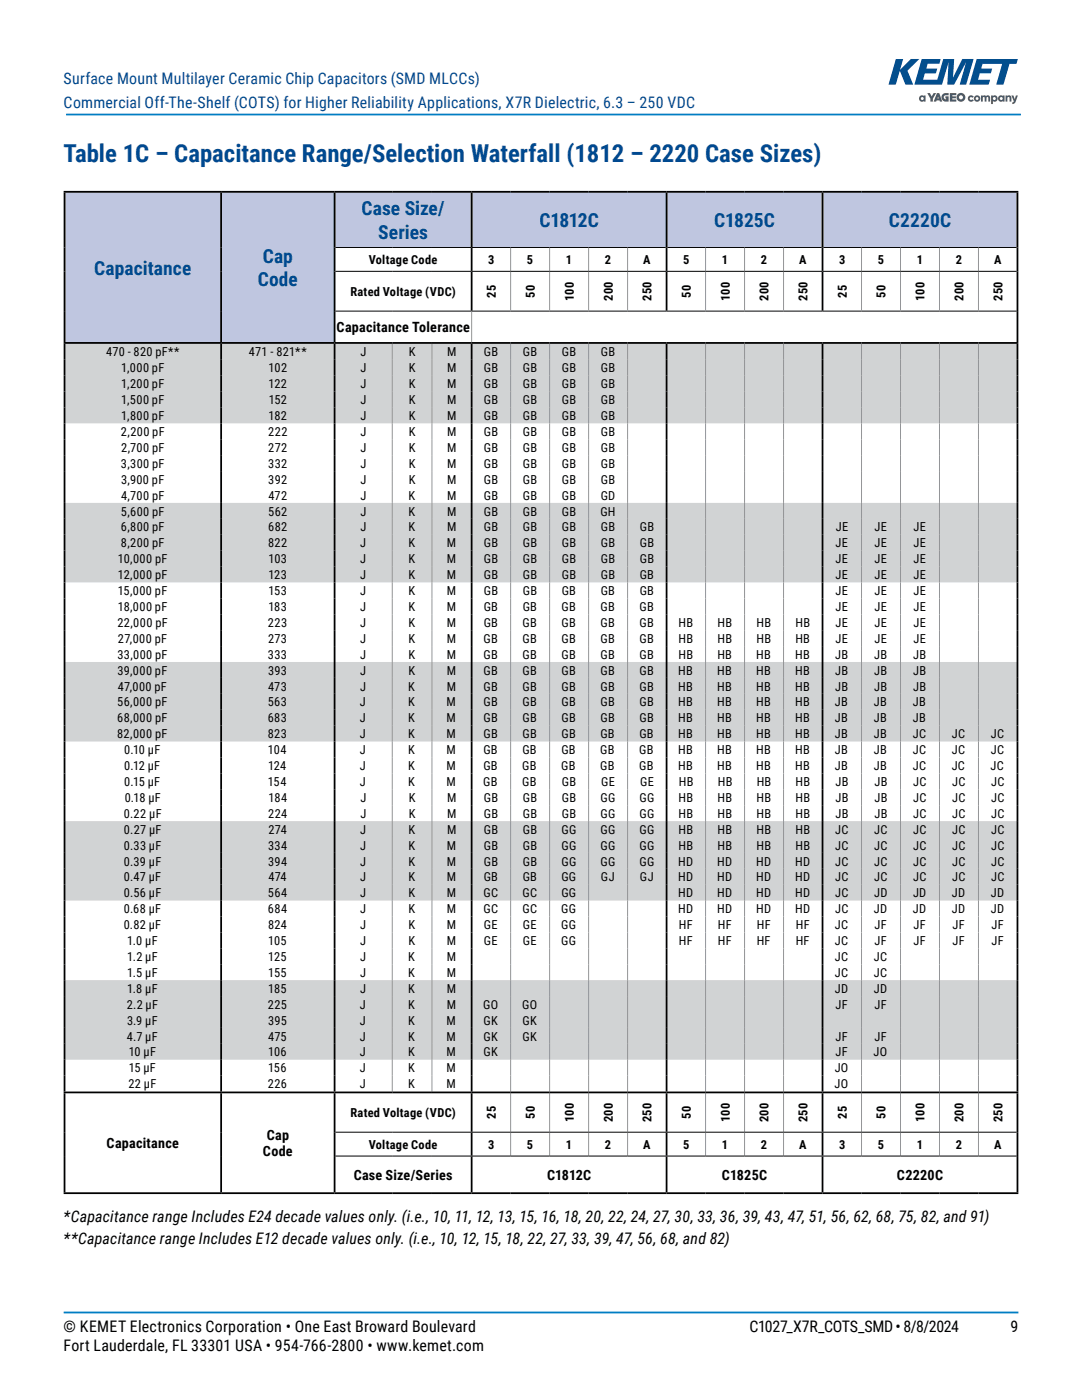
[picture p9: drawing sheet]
<svg xmlns="http://www.w3.org/2000/svg" width="216mm" height="279mm" viewBox="0 0 216 279" stroke-linecap="round" stroke-linejoin="round" font-family="sans-serif">
<defs><g id="words">
<text font-size="4.9" fill="#004990" x="12.7" y="32.3">Table 1C – Capacitance Range/Selection Waterfall (1812 – 2220 Case Sizes)</text>
<g font-size="3.9" fill="#004990">
<text x="72.2" y="43">Case Size/</text>
<text x="75.5" y="47.7">Series</text>
<text x="107.6" y="45.3">C1812C</text>
<text x="142.5" y="45.3">C1825C</text>
<text x="177.4" y="45.3">C2220C</text>
<text x="52.4" y="52.5">Cap</text>
<text x="18.8" y="54.8">Capacitance</text>
<text x="51.4" y="57.1">Code</text>
</g>
<g font-size="3.2" fill="#004990">
<text x="12.7" y="16.7">Surface Mount Multilayer Ceramic Chip Capacitors (SMD MLCCs)</text>
<text x="12.7" y="21.6">Commercial Off-The-Shelf (COTS) for Higher Reliability Applications, X7R Dielectric, 6.3 – 250 VDC</text>
</g>
<g font-size="3.2">
<text x="12.7" y="243.9">*Capacitance range Includes E24 decade values only. (i.e., 10, 11, 12, 13, 15, 16, 18, 20, 22, 24, 27, 30, 33, 36, 39, 43, 47, 51, 56, 62, 68, 75, 82, and 91)</text>
<text x="12.7" y="248.2">**Capacitance range Includes E12 decade values only. (i.e., 10, 12, 15, 18, 22, 27, 33, 39, 47, 56, 68, and 82)</text>
<text x="12.7" y="269.7">Fort Lauderdale, FL 33301 USA • 954-766-2800 • www.kemet.com</text>
<text x="12.7" y="265.9">© KEMET Electronics Corporation • One East Broward Boulevard</text>
<text x="149.6" y="265.9">C1027_X7R_COTS_SMD • 8/8/2024</text>
<text x="201.7" y="265.9">9</text>
</g>
<g font-size="2.8">
<text x="67.2" y="66.3">Capacitance Tolerance</text>
<text x="53.2" y="227.5">Cap</text>
<text x="21.3" y="229.1">Capacitance</text>
<text x="52.5" y="230.7">Code</text>
<text x="70.6" y="235.4">Case Size/Series</text>
<text x="109.2" y="235.4">C1812C</text>
<text x="144.1" y="235.4">C1825C</text>
<text x="179" y="235.4">C2220C</text>
</g>
<g font-size="2.5">
<text x="73.6" y="52.7">Voltage Code</text>
<text x="97.4" y="52.7">3</text>
<text x="105.2" y="52.7">5</text>
<text x="112.9" y="52.7">1</text>
<text x="120.7" y="52.7">2</text>
<text x="128.3" y="52.7">A</text>
<text x="136.3" y="52.7">5</text>
<text x="144.1" y="52.7">1</text>
<text x="151.8" y="52.7">2</text>
<text x="159.5" y="52.7">A</text>
<text x="167.4" y="52.7">3</text>
<text x="175.2" y="52.7">5</text>
<text x="182.9" y="52.7">1</text>
<text x="190.7" y="52.7">2</text>
<text x="198.3" y="52.7">A</text>
<text x="69.9" y="59">Rated Voltage (VDC)</text>
<text x="99" y="59.4" transform="rotate(-90 99 59.4)">25</text>
<text x="106.7" y="59.4" transform="rotate(-90 106.7 59.4)">50</text>
<text x="137.9" y="59.4" transform="rotate(-90 137.9 59.4)">50</text>
<text x="169" y="59.4" transform="rotate(-90 169 59.4)">25</text>
<text x="176.7" y="59.4" transform="rotate(-90 176.7 59.4)">50</text>
<text x="184.5" y="60" transform="rotate(-90 184.5 60)">100</text>
<text x="114.5" y="60" transform="rotate(-90 114.5 60)">100</text>
<text x="122.3" y="60" transform="rotate(-90 122.3 60)">200</text>
<text x="130" y="60" transform="rotate(-90 130 60)">250</text>
<text x="145.6" y="60" transform="rotate(-90 145.6 60)">100</text>
<text x="153.4" y="60" transform="rotate(-90 153.4 60)">200</text>
<text x="161.1" y="60" transform="rotate(-90 161.1 60)">250</text>
<text x="192.3" y="60" transform="rotate(-90 192.3 60)">200</text>
<text x="200" y="60" transform="rotate(-90 200 60)">250</text>
<text x="21.2" y="71.1">470 - 820 pF**</text>
<text x="49.7" y="71.1">471 - 821**</text>
<text x="71.9" y="71.1">J</text>
<text x="81.6" y="71.1">K</text>
<text x="89.2" y="71.1">M</text>
<text x="96.6" y="71.1">GB</text>
<text x="104.3" y="71.1">GB</text>
<text x="112.1" y="71.1">GB</text>
<text x="119.9" y="71.1">GB</text>
<text x="24.2" y="77.5">1,200 pF</text>
<text x="24.2" y="74.3">1,000 pF</text>
<text x="53.6" y="77.5">122</text>
<text x="53.6" y="74.3">102</text>
<text x="71.9" y="77.5">J</text>
<text x="71.9" y="74.3">J</text>
<text x="81.6" y="77.5">K</text>
<text x="81.6" y="74.3">K</text>
<text x="89.2" y="77.5">M</text>
<text x="89.2" y="74.3">M</text>
<text x="96.6" y="77.5">GB</text>
<text x="96.6" y="74.3">GB</text>
<text x="104.3" y="77.5">GB</text>
<text x="104.3" y="74.3">GB</text>
<text x="112.1" y="77.5">GB</text>
<text x="112.1" y="74.3">GB</text>
<text x="119.9" y="77.5">GB</text>
<text x="119.9" y="74.3">GB</text>
<text x="24.2" y="80.7">1,500 pF</text>
<text x="24.2" y="83.8">1,800 pF</text>
<text x="53.6" y="83.8">182</text>
<text x="53.6" y="80.7">152</text>
<text x="71.9" y="80.7">J</text>
<text x="71.9" y="83.8">J</text>
<text x="81.6" y="80.7">K</text>
<text x="81.6" y="83.8">K</text>
<text x="89.2" y="80.7">M</text>
<text x="89.2" y="83.8">M</text>
<text x="96.6" y="80.7">GB</text>
<text x="96.6" y="83.8">GB</text>
<text x="104.3" y="80.7">GB</text>
<text x="104.3" y="83.8">GB</text>
<text x="112.1" y="80.7">GB</text>
<text x="112.1" y="83.8">GB</text>
<text x="119.9" y="80.7">GB</text>
<text x="119.9" y="83.8">GB</text>
<text x="24.1" y="87">2,200 pF</text>
<text x="53.5" y="87">222</text>
<text x="71.9" y="87">J</text>
<text x="81.6" y="87">K</text>
<text x="89.2" y="87">M</text>
<text x="96.6" y="87">GB</text>
<text x="104.3" y="87">GB</text>
<text x="112.1" y="87">GB</text>
<text x="119.9" y="87">GB</text>
<text x="24.1" y="93.4">3,300 pF</text>
<text x="24.2" y="90.2">2,700 pF</text>
<text x="53.5" y="93.4">332</text>
<text x="53.5" y="90.2">272</text>
<text x="71.9" y="90.2">J</text>
<text x="71.9" y="93.4">J</text>
<text x="81.5" y="90.2">K</text>
<text x="81.5" y="93.4">K</text>
<text x="89.2" y="90.2">M</text>
<text x="89.2" y="93.4">M</text>
<text x="96.6" y="90.2">GB</text>
<text x="96.6" y="93.4">GB</text>
<text x="104.3" y="90.2">GB</text>
<text x="104.3" y="93.4">GB</text>
<text x="112.1" y="90.2">GB</text>
<text x="112.1" y="93.4">GB</text>
<text x="119.9" y="90.2">GB</text>
<text x="119.9" y="93.4">GB</text>
<text x="24.2" y="99.7">4,700 pF</text>
<text x="24.2" y="96.5">3,900 pF</text>
<text x="53.5" y="96.5">392</text>
<text x="53.6" y="99.7">472</text>
<text x="71.9" y="99.7">J</text>
<text x="71.9" y="96.5">J</text>
<text x="81.5" y="99.7">K</text>
<text x="81.5" y="96.5">K</text>
<text x="89.2" y="99.7">M</text>
<text x="89.2" y="96.5">M</text>
<text x="96.6" y="99.7">GB</text>
<text x="96.6" y="96.5">GB</text>
<text x="104.3" y="99.7">GB</text>
<text x="104.3" y="96.5">GB</text>
<text x="112.1" y="99.7">GB</text>
<text x="112.1" y="96.5">GB</text>
<text x="119.9" y="99.7">GD</text>
<text x="119.9" y="96.5">GB</text>
<text x="24.1" y="106.1">6,800 pF</text>
<text x="24.1" y="102.9">5,600 pF</text>
<text x="53.5" y="106.1">682</text>
<text x="53.5" y="102.9">562</text>
<text x="71.9" y="106.1">J</text>
<text x="71.9" y="102.9">J</text>
<text x="81.5" y="106.1">K</text>
<text x="81.5" y="102.9">K</text>
<text x="89.2" y="106.1">M</text>
<text x="89.2" y="102.9">M</text>
<text x="96.5" y="106.1">GB</text>
<text x="96.5" y="102.9">GB</text>
<text x="104.3" y="106.1">GB</text>
<text x="104.3" y="102.9">GB</text>
<text x="112.1" y="106.1">GB</text>
<text x="112.1" y="102.9">GB</text>
<text x="119.8" y="102.9">GH</text>
<text x="119.9" y="106.1">GB</text>
<text x="127.7" y="106.1">GB</text>
<text x="166.7" y="106.1">JE</text>
<text x="174.5" y="106.1">JE</text>
<text x="182.3" y="106.1">JE</text>
<text x="23.5" y="112.4">10,000 pF</text>
<text x="24.1" y="109.2">8,200 pF</text>
<text x="53.5" y="109.2">822</text>
<text x="53.6" y="112.4">103</text>
<text x="71.9" y="112.4">J</text>
<text x="71.9" y="109.2">J</text>
<text x="81.5" y="112.4">K</text>
<text x="81.5" y="109.2">K</text>
<text x="89.2" y="112.4">M</text>
<text x="89.2" y="109.2">M</text>
<text x="96.5" y="112.4">GB</text>
<text x="96.5" y="109.2">GB</text>
<text x="104.3" y="112.4">GB</text>
<text x="104.3" y="109.2">GB</text>
<text x="112.1" y="112.4">GB</text>
<text x="112.1" y="109.2">GB</text>
<text x="119.9" y="112.4">GB</text>
<text x="119.9" y="109.2">GB</text>
<text x="127.7" y="112.4">GB</text>
<text x="127.7" y="109.2">GB</text>
<text x="166.7" y="112.4">JE</text>
<text x="166.7" y="109.2">JE</text>
<text x="174.5" y="112.4">JE</text>
<text x="174.5" y="109.2">JE</text>
<text x="182.3" y="112.4">JE</text>
<text x="182.3" y="109.2">JE</text>
<text x="23.5" y="115.6">12,000 pF</text>
<text x="23.5" y="118.8">15,000 pF</text>
<text x="53.6" y="118.8">153</text>
<text x="53.6" y="115.6">123</text>
<text x="71.9" y="118.8">J</text>
<text x="71.9" y="115.6">J</text>
<text x="81.5" y="118.8">K</text>
<text x="81.5" y="115.6">K</text>
<text x="89.2" y="118.8">M</text>
<text x="89.2" y="115.6">M</text>
<text x="96.5" y="118.8">GB</text>
<text x="96.5" y="115.6">GB</text>
<text x="104.3" y="118.8">GB</text>
<text x="104.3" y="115.6">GB</text>
<text x="112.1" y="118.8">GB</text>
<text x="112.1" y="115.6">GB</text>
<text x="119.9" y="118.8">GB</text>
<text x="119.9" y="115.6">GB</text>
<text x="127.6" y="118.8">GB</text>
<text x="127.6" y="115.6">GB</text>
<text x="166.7" y="118.8">JE</text>
<text x="166.7" y="115.6">JE</text>
<text x="174.5" y="118.8">JE</text>
<text x="174.5" y="115.6">JE</text>
<text x="182.3" y="118.8">JE</text>
<text x="182.3" y="115.6">JE</text>
<text x="23.4" y="125.1">22,000 pF</text>
<text x="23.5" y="121.9">18,000 pF</text>
<text x="53.5" y="125.1">223</text>
<text x="53.6" y="121.9">183</text>
<text x="71.9" y="125.1">J</text>
<text x="71.9" y="121.9">J</text>
<text x="81.5" y="125.1">K</text>
<text x="81.5" y="121.9">K</text>
<text x="89.2" y="125.1">M</text>
<text x="89.2" y="121.9">M</text>
<text x="96.5" y="125.1">GB</text>
<text x="96.5" y="121.9">GB</text>
<text x="104.3" y="125.1">GB</text>
<text x="104.3" y="121.9">GB</text>
<text x="112.1" y="125.1">GB</text>
<text x="112.1" y="121.9">GB</text>
<text x="119.8" y="125.1">GB</text>
<text x="119.9" y="121.9">GB</text>
<text x="127.6" y="125.1">GB</text>
<text x="127.6" y="121.9">GB</text>
<text x="135.4" y="125.1">HB</text>
<text x="143.1" y="125.1">HB</text>
<text x="150.9" y="125.1">HB</text>
<text x="158.7" y="125.1">HB</text>
<text x="166.7" y="125.1">JE</text>
<text x="166.7" y="121.9">JE</text>
<text x="174.5" y="125.1">JE</text>
<text x="174.5" y="121.9">JE</text>
<text x="182.3" y="125.1">JE</text>
<text x="182.3" y="121.9">JE</text>
<text x="23.4" y="131.5">33,000 pF</text>
<text x="23.5" y="128.3">27,000 pF</text>
<text x="53.5" y="131.5">333</text>
<text x="53.5" y="128.3">273</text>
<text x="71.9" y="131.5">J</text>
<text x="71.9" y="128.3">J</text>
<text x="81.5" y="131.5">K</text>
<text x="81.5" y="128.3">K</text>
<text x="89.1" y="131.5">M</text>
<text x="89.2" y="128.3">M</text>
<text x="96.5" y="131.5">GB</text>
<text x="96.5" y="128.3">GB</text>
<text x="104.3" y="131.5">GB</text>
<text x="104.3" y="128.3">GB</text>
<text x="112.1" y="131.5">GB</text>
<text x="112.1" y="128.3">GB</text>
<text x="119.8" y="131.5">GB</text>
<text x="119.8" y="128.3">GB</text>
<text x="127.6" y="131.5">GB</text>
<text x="127.6" y="128.3">GB</text>
<text x="135.4" y="131.5">HB</text>
<text x="135.4" y="128.3">HB</text>
<text x="143.1" y="131.5">HB</text>
<text x="143.1" y="128.3">HB</text>
<text x="150.9" y="131.5">HB</text>
<text x="150.9" y="128.3">HB</text>
<text x="158.7" y="131.5">HB</text>
<text x="158.7" y="128.3">HB</text>
<text x="166.6" y="131.5">JB</text>
<text x="166.7" y="128.3">JE</text>
<text x="174.4" y="131.5">JB</text>
<text x="174.5" y="128.3">JE</text>
<text x="182.2" y="131.5">JB</text>
<text x="182.3" y="128.3">JE</text>
<text x="23.5" y="134.6">39,000 pF</text>
<text x="23.5" y="137.8">47,000 pF</text>
<text x="53.5" y="134.6">393</text>
<text x="53.5" y="137.8">473</text>
<text x="71.8" y="137.8">J</text>
<text x="71.8" y="134.6">J</text>
<text x="81.5" y="137.8">K</text>
<text x="81.5" y="134.6">K</text>
<text x="89.1" y="137.8">M</text>
<text x="89.1" y="134.6">M</text>
<text x="96.5" y="137.8">GB</text>
<text x="96.5" y="134.6">GB</text>
<text x="104.3" y="137.8">GB</text>
<text x="104.3" y="134.6">GB</text>
<text x="112" y="137.8">GB</text>
<text x="112" y="134.6">GB</text>
<text x="119.8" y="137.8">GB</text>
<text x="119.8" y="134.6">GB</text>
<text x="127.6" y="137.8">GB</text>
<text x="127.6" y="134.6">GB</text>
<text x="135.3" y="137.8">HB</text>
<text x="135.3" y="134.6">HB</text>
<text x="143.1" y="137.8">HB</text>
<text x="143.1" y="134.6">HB</text>
<text x="150.9" y="137.8">HB</text>
<text x="150.9" y="134.6">HB</text>
<text x="158.7" y="137.8">HB</text>
<text x="158.7" y="134.6">HB</text>
<text x="166.6" y="137.8">JB</text>
<text x="166.6" y="134.6">JB</text>
<text x="174.4" y="137.8">JB</text>
<text x="174.4" y="134.6">JB</text>
<text x="182.2" y="137.8">JB</text>
<text x="182.2" y="134.6">JB</text>
<text x="23.4" y="141">56,000 pF</text>
<text x="53.4" y="141">563</text>
<text x="71.8" y="141">J</text>
<text x="81.5" y="141">K</text>
<text x="89.1" y="141">M</text>
<text x="96.5" y="141">GB</text>
<text x="104.3" y="141">GB</text>
<text x="112" y="141">GB</text>
<text x="119.8" y="141">GB</text>
<text x="127.6" y="141">GB</text>
<text x="135.3" y="141">HB</text>
<text x="143.1" y="141">HB</text>
<text x="150.9" y="141">HB</text>
<text x="158.7" y="141">HB</text>
<text x="166.6" y="141">JB</text>
<text x="174.4" y="141">JB</text>
<text x="182.2" y="141">JB</text>
<text x="23.4" y="147.3">82,000 pF</text>
<text x="23.4" y="144.2">68,000 pF</text>
<text x="53.4" y="144.2">683</text>
<text x="53.4" y="147.3">823</text>
<text x="71.8" y="147.3">J</text>
<text x="71.8" y="144.2">J</text>
<text x="81.5" y="147.3">K</text>
<text x="81.5" y="144.2">K</text>
<text x="89.1" y="147.3">M</text>
<text x="89.1" y="144.2">M</text>
<text x="96.5" y="147.3">GB</text>
<text x="96.5" y="144.2">GB</text>
<text x="104.2" y="147.3">GB</text>
<text x="104.2" y="144.2">GB</text>
<text x="112" y="147.3">GB</text>
<text x="112" y="144.2">GB</text>
<text x="119.8" y="147.3">GB</text>
<text x="119.8" y="144.2">GB</text>
<text x="127.6" y="147.3">GB</text>
<text x="127.6" y="144.2">GB</text>
<text x="135.3" y="147.3">HB</text>
<text x="135.3" y="144.2">HB</text>
<text x="143.1" y="147.3">HB</text>
<text x="143.1" y="144.2">HB</text>
<text x="150.9" y="147.3">HB</text>
<text x="150.9" y="144.2">HB</text>
<text x="158.7" y="147.3">HB</text>
<text x="158.7" y="144.2">HB</text>
<text x="166.6" y="147.3">JB</text>
<text x="166.6" y="144.2">JB</text>
<text x="174.4" y="147.3">JB</text>
<text x="174.4" y="144.2">JB</text>
<text x="182.1" y="147.3">JC</text>
<text x="182.2" y="144.2">JB</text>
<text x="189.9" y="147.3">JC</text>
<text x="197.7" y="147.3">JC</text>
<text x="24.8" y="153.7">0.12 µF</text>
<text x="24.8" y="150.5">0.10 µF</text>
<text x="53.5" y="150.5">104</text>
<text x="53.5" y="153.7">124</text>
<text x="71.8" y="153.7">J</text>
<text x="71.8" y="150.5">J</text>
<text x="81.4" y="153.7">K</text>
<text x="81.4" y="150.5">K</text>
<text x="89.1" y="153.7">M</text>
<text x="89.1" y="150.5">M</text>
<text x="96.4" y="153.7">GB</text>
<text x="96.5" y="150.5">GB</text>
<text x="104.2" y="153.7">GB</text>
<text x="104.2" y="150.5">GB</text>
<text x="112" y="153.7">GB</text>
<text x="112" y="150.5">GB</text>
<text x="119.8" y="153.7">GB</text>
<text x="119.8" y="150.5">GB</text>
<text x="127.6" y="153.7">GB</text>
<text x="127.6" y="150.5">GB</text>
<text x="135.3" y="153.7">HB</text>
<text x="135.3" y="150.5">HB</text>
<text x="143.1" y="153.7">HB</text>
<text x="143.1" y="150.5">HB</text>
<text x="150.9" y="153.7">HB</text>
<text x="150.9" y="150.5">HB</text>
<text x="158.6" y="153.7">HB</text>
<text x="158.6" y="150.5">HB</text>
<text x="166.6" y="153.7">JB</text>
<text x="166.6" y="150.5">JB</text>
<text x="174.4" y="153.7">JB</text>
<text x="174.4" y="150.5">JB</text>
<text x="182.1" y="153.7">JC</text>
<text x="182.1" y="150.5">JC</text>
<text x="189.9" y="153.7">JC</text>
<text x="189.9" y="150.5">JC</text>
<text x="197.7" y="153.7">JC</text>
<text x="197.7" y="150.5">JC</text>
<text x="24.8" y="156.9">0.15 µF</text>
<text x="24.9" y="160">0.18 µF</text>
<text x="53.5" y="156.9">154</text>
<text x="53.6" y="160">184</text>
<text x="71.8" y="156.9">J</text>
<text x="71.9" y="160">J</text>
<text x="81.4" y="156.9">K</text>
<text x="81.6" y="160">K</text>
<text x="89.1" y="156.9">M</text>
<text x="89.2" y="160">M</text>
<text x="96.4" y="156.9">GB</text>
<text x="96.6" y="160">GB</text>
<text x="104.2" y="156.9">GB</text>
<text x="104.3" y="160">GB</text>
<text x="112.1" y="160">GB</text>
<text x="112.1" y="156.9">GB</text>
<text x="119.8" y="160">GG</text>
<text x="120" y="156.9">GE</text>
<text x="127.6" y="160">GG</text>
<text x="127.7" y="156.9">GE</text>
<text x="135.4" y="160">HB</text>
<text x="135.4" y="156.9">HB</text>
<text x="143.2" y="160">HB</text>
<text x="143.2" y="156.9">HB</text>
<text x="151" y="160">HB</text>
<text x="151" y="156.9">HB</text>
<text x="158.8" y="160">HB</text>
<text x="158.8" y="156.9">HB</text>
<text x="166.7" y="160">JB</text>
<text x="166.7" y="156.9">JB</text>
<text x="174.5" y="160">JB</text>
<text x="174.5" y="156.9">JB</text>
<text x="182.2" y="160">JC</text>
<text x="182.2" y="156.9">JC</text>
<text x="190" y="160">JC</text>
<text x="190" y="156.9">JC</text>
<text x="197.8" y="160">JC</text>
<text x="197.8" y="156.9">JC</text>
<text x="24.7" y="163.2">0.22 µF</text>
<text x="24.7" y="166.4">0.27 µF</text>
<text x="53.5" y="163.2">224</text>
<text x="53.6" y="166.4">274</text>
<text x="71.9" y="166.4">J</text>
<text x="71.9" y="163.2">J</text>
<text x="81.5" y="166.4">K</text>
<text x="81.5" y="163.2">K</text>
<text x="89.2" y="166.4">M</text>
<text x="89.2" y="163.2">M</text>
<text x="96.5" y="166.4">GB</text>
<text x="96.6" y="163.2">GB</text>
<text x="104.3" y="166.4">GB</text>
<text x="104.3" y="163.2">GB</text>
<text x="112" y="166.4">GG</text>
<text x="112.1" y="163.2">GB</text>
<text x="119.8" y="166.4">GG</text>
<text x="119.8" y="163.2">GG</text>
<text x="127.6" y="166.4">GG</text>
<text x="127.6" y="163.2">GG</text>
<text x="135.4" y="166.4">HB</text>
<text x="135.4" y="163.2">HB</text>
<text x="143.2" y="166.4">HB</text>
<text x="143.2" y="163.2">HB</text>
<text x="151" y="166.4">HB</text>
<text x="151" y="163.2">HB</text>
<text x="158.7" y="166.4">HB</text>
<text x="158.7" y="163.2">HB</text>
<text x="166.7" y="166.4">JC</text>
<text x="166.7" y="163.2">JB</text>
<text x="174.4" y="166.4">JC</text>
<text x="174.5" y="163.2">JB</text>
<text x="182.2" y="166.4">JC</text>
<text x="182.2" y="163.2">JC</text>
<text x="190" y="166.4">JC</text>
<text x="190" y="163.2">JC</text>
<text x="197.8" y="166.4">JC</text>
<text x="197.8" y="163.2">JC</text>
<text x="24.7" y="172.7">0.39 µF</text>
<text x="24.7" y="169.6">0.33 µF</text>
<text x="53.5" y="169.6">334</text>
<text x="53.5" y="172.7">394</text>
<text x="71.9" y="172.7">J</text>
<text x="71.9" y="169.6">J</text>
<text x="81.5" y="172.7">K</text>
<text x="81.5" y="169.6">K</text>
<text x="89.2" y="172.7">M</text>
<text x="89.2" y="169.6">M</text>
<text x="96.5" y="172.7">GB</text>
<text x="96.5" y="169.6">GB</text>
<text x="104.3" y="172.7">GB</text>
<text x="104.3" y="169.6">GB</text>
<text x="112" y="172.7">GG</text>
<text x="112" y="169.6">GG</text>
<text x="119.8" y="172.7">GG</text>
<text x="119.8" y="169.6">GG</text>
<text x="127.6" y="172.7">GG</text>
<text x="127.6" y="169.6">GG</text>
<text x="135.4" y="172.7">HD</text>
<text x="135.4" y="169.6">HB</text>
<text x="143.1" y="172.7">HD</text>
<text x="143.2" y="169.6">HB</text>
<text x="150.9" y="172.7">HD</text>
<text x="150.9" y="169.6">HB</text>
<text x="158.7" y="172.7">HD</text>
<text x="158.7" y="169.6">HB</text>
<text x="166.6" y="172.7">JC</text>
<text x="166.6" y="169.6">JC</text>
<text x="174.4" y="172.7">JC</text>
<text x="174.4" y="169.6">JC</text>
<text x="182.2" y="172.7">JC</text>
<text x="182.2" y="169.6">JC</text>
<text x="190" y="172.7">JC</text>
<text x="190" y="169.6">JC</text>
<text x="197.8" y="172.7">JC</text>
<text x="197.8" y="169.6">JC</text>
<text x="24.7" y="179.1">0.56 µF</text>
<text x="24.7" y="175.9">0.47 µF</text>
<text x="53.5" y="179.1">564</text>
<text x="53.6" y="175.9">474</text>
<text x="71.9" y="179.1">J</text>
<text x="71.9" y="175.9">J</text>
<text x="81.5" y="179.1">K</text>
<text x="81.5" y="175.9">K</text>
<text x="89.2" y="179.1">M</text>
<text x="89.2" y="175.9">M</text>
<text x="96.5" y="179.1">GC</text>
<text x="96.5" y="175.9">GB</text>
<text x="104.3" y="179.1">GC</text>
<text x="104.3" y="175.9">GB</text>
<text x="112" y="179.1">GG</text>
<text x="112" y="175.9">GG</text>
<text x="119.9" y="175.9">GJ</text>
<text x="127.7" y="175.9">GJ</text>
<text x="135.3" y="179.1">HD</text>
<text x="135.3" y="175.9">HD</text>
<text x="143.1" y="179.1">HD</text>
<text x="143.1" y="175.9">HD</text>
<text x="150.9" y="179.1">HD</text>
<text x="150.9" y="175.9">HD</text>
<text x="158.7" y="179.1">HD</text>
<text x="158.7" y="175.9">HD</text>
<text x="166.6" y="179.1">JC</text>
<text x="166.6" y="175.9">JC</text>
<text x="174.4" y="179.1">JD</text>
<text x="174.4" y="175.9">JC</text>
<text x="182.2" y="179.1">JD</text>
<text x="182.2" y="175.9">JC</text>
<text x="190" y="179.1">JD</text>
<text x="190" y="175.9">JC</text>
<text x="197.7" y="179.1">JD</text>
<text x="197.7" y="175.9">JC</text>
<text x="24.7" y="185.4">0.82 µF</text>
<text x="24.7" y="182.3">0.68 µF</text>
<text x="53.5" y="182.3">684</text>
<text x="53.5" y="185.4">824</text>
<text x="71.8" y="185.4">J</text>
<text x="71.9" y="182.3">J</text>
<text x="81.5" y="185.4">K</text>
<text x="81.5" y="182.3">K</text>
<text x="89.1" y="185.4">M</text>
<text x="89.2" y="182.3">M</text>
<text x="96.5" y="182.3">GC</text>
<text x="96.6" y="185.4">GE</text>
<text x="104.3" y="182.3">GC</text>
<text x="104.3" y="185.4">GE</text>
<text x="112" y="185.4">GG</text>
<text x="112" y="182.3">GG</text>
<text x="135.3" y="182.3">HD</text>
<text x="135.4" y="185.4">HF</text>
<text x="143.1" y="182.3">HD</text>
<text x="143.2" y="185.4">HF</text>
<text x="150.9" y="182.3">HD</text>
<text x="151" y="185.4">HF</text>
<text x="158.7" y="182.3">HD</text>
<text x="158.8" y="185.4">HF</text>
<text x="166.6" y="185.4">JC</text>
<text x="166.6" y="182.3">JC</text>
<text x="174.4" y="182.3">JD</text>
<text x="174.5" y="185.4">JF</text>
<text x="182.2" y="182.3">JD</text>
<text x="182.3" y="185.4">JF</text>
<text x="189.9" y="182.3">JD</text>
<text x="190.1" y="185.4">JF</text>
<text x="197.7" y="182.3">JD</text>
<text x="197.8" y="185.4">JF</text>
<text x="25.4" y="191.8">1.2 µF</text>
<text x="25.4" y="188.6">1.0 µF</text>
<text x="53.5" y="188.6">105</text>
<text x="53.5" y="191.8">125</text>
<text x="71.8" y="191.8">J</text>
<text x="71.8" y="188.6">J</text>
<text x="81.5" y="191.8">K</text>
<text x="81.5" y="188.6">K</text>
<text x="89.1" y="191.8">M</text>
<text x="89.1" y="188.6">M</text>
<text x="96.5" y="188.6">GE</text>
<text x="104.3" y="188.6">GE</text>
<text x="112" y="188.6">GG</text>
<text x="135.4" y="188.6">HF</text>
<text x="143.2" y="188.6">HF</text>
<text x="151" y="188.6">HF</text>
<text x="158.8" y="188.6">HF</text>
<text x="166.6" y="191.8">JC</text>
<text x="166.6" y="188.6">JC</text>
<text x="174.4" y="191.8">JC</text>
<text x="174.5" y="188.6">JF</text>
<text x="182.3" y="188.6">JF</text>
<text x="190" y="188.6">JF</text>
<text x="197.8" y="188.6">JF</text>
<text x="25.4" y="195">1.5 µF</text>
<text x="53.5" y="195">155</text>
<text x="71.8" y="195">J</text>
<text x="81.5" y="195">K</text>
<text x="89.1" y="195">M</text>
<text x="166.6" y="195">JC</text>
<text x="174.4" y="195">JC</text>
<text x="25.3" y="201.3">2.2 µF</text>
<text x="25.4" y="198.1">1.8 µF</text>
<text x="53.5" y="201.3">225</text>
<text x="53.5" y="198.1">185</text>
<text x="71.8" y="201.3">J</text>
<text x="71.8" y="198.1">J</text>
<text x="81.5" y="201.3">K</text>
<text x="81.5" y="198.1">K</text>
<text x="89.1" y="201.3">M</text>
<text x="89.1" y="198.1">M</text>
<text x="96.4" y="201.3">GO</text>
<text x="104.2" y="201.3">GO</text>
<text x="166.6" y="198.1">JD</text>
<text x="166.7" y="201.3">JF</text>
<text x="174.4" y="198.1">JD</text>
<text x="174.5" y="201.3">JF</text>
<text x="25.3" y="207.7">4.7 µF</text>
<text x="25.3" y="204.5">3.9 µF</text>
<text x="53.5" y="204.5">395</text>
<text x="53.5" y="207.7">475</text>
<text x="71.8" y="207.7">J</text>
<text x="71.8" y="204.5">J</text>
<text x="81.5" y="207.7">K</text>
<text x="81.5" y="204.5">K</text>
<text x="89.1" y="207.7">M</text>
<text x="89.1" y="204.5">M</text>
<text x="96.5" y="207.7">GK</text>
<text x="96.5" y="204.5">GK</text>
<text x="104.3" y="207.7">GK</text>
<text x="104.3" y="204.5">GK</text>
<text x="166.7" y="207.7">JF</text>
<text x="174.5" y="207.7">JF</text>
<text x="25.7" y="210.8">10 µF</text>
<text x="25.7" y="214">15 µF</text>
<text x="53.5" y="210.8">106</text>
<text x="53.5" y="214">156</text>
<text x="71.8" y="210.8">J</text>
<text x="71.8" y="214">J</text>
<text x="81.5" y="210.8">K</text>
<text x="81.5" y="214">K</text>
<text x="89.1" y="210.8">M</text>
<text x="89.1" y="214">M</text>
<text x="96.5" y="210.8">GK</text>
<text x="166.5" y="214">JO</text>
<text x="166.7" y="210.8">JF</text>
<text x="174.3" y="210.8">JO</text>
<text x="25.6" y="217.2">22 µF</text>
<text x="53.5" y="217.2">226</text>
<text x="71.8" y="217.2">J</text>
<text x="81.5" y="217.2">K</text>
<text x="89.1" y="217.2">M</text>
<text x="166.5" y="217.2">JO</text>
<text x="69.9" y="223">Rated Voltage (VDC)</text>
<text x="99" y="223.3" transform="rotate(-90 99 223.3)">25</text>
<text x="106.7" y="223.3" transform="rotate(-90 106.7 223.3)">50</text>
<text x="114.5" y="223.9" transform="rotate(-90 114.5 223.9)">100</text>
<text x="122.3" y="224" transform="rotate(-90 122.3 224)">200</text>
<text x="130" y="224" transform="rotate(-90 130 224)">250</text>
<text x="137.9" y="223.3" transform="rotate(-90 137.9 223.3)">50</text>
<text x="145.6" y="223.9" transform="rotate(-90 145.6 223.9)">100</text>
<text x="153.4" y="224" transform="rotate(-90 153.4 224)">200</text>
<text x="161.1" y="224" transform="rotate(-90 161.1 224)">250</text>
<text x="169" y="223.3" transform="rotate(-90 169 223.3)">25</text>
<text x="176.7" y="223.3" transform="rotate(-90 176.7 223.3)">50</text>
<text x="184.5" y="223.9" transform="rotate(-90 184.5 223.9)">100</text>
<text x="192.3" y="223.9" transform="rotate(-90 192.3 223.9)">200</text>
<text x="200" y="223.9" transform="rotate(-90 200 223.9)">250</text>
<text x="73.6" y="229.3">Voltage Code</text>
<text x="97.4" y="229.3">3</text>
<text x="105.2" y="229.3">5</text>
<text x="112.9" y="229.3">1</text>
<text x="120.7" y="229.3">2</text>
<text x="128.3" y="229.3">A</text>
<text x="136.3" y="229.3">5</text>
<text x="144.1" y="229.3">1</text>
<text x="151.8" y="229.3">2</text>
<text x="159.5" y="229.3">A</text>
<text x="167.4" y="229.3">3</text>
<text x="175.2" y="229.3">5</text>
<text x="182.9" y="229.3">1</text>
<text x="190.7" y="229.3">2</text>
<text x="198.3" y="229.3">A</text>
</g>
</g></defs>
<path d="M13.2 22.9h190.5M12.7 261.9h190.5" fill="none" stroke="#007dc3" stroke-width=".35"/>
<g fill="#53585f">
<path d="M193.3 19.2a.65 .65 0 0 1 1 .1l-.3 .2a.28 .28 0 0 0-.4 0 .28 .28 0 0 0 0 .4 .28 .28 0 0 0 .4-.1l.3 .2a.65 .65 0 0 1-.9 .2 .65 .65 0 0 1-.1-1z"/>
<path d="M195.7 19.1h.4v.1a.42 .42 0 0 1 .7 0 .47 .47 0 0 1 .5-.1 .47 .47 0 0 1 .3 .4v.8h-.4v-.7l-.2-.2-.2 .2v.7h-.3v-.7l-.2-.2-.2 .2v.7h-.4z"/>
<path d="M200.6 19.1h.4v.1a.47 .47 0 0 1 .8 0v1.1h-.4v-.7l-.2-.2-.2 .2v.7h-.4z"/>
<path d="M201.8 19.1h.4l.3 .7 .2-.7h.4l-.4 1.1a.65 .65 0 0 1-.7 .6v-.4l.3-.2z"/>
<path d="M185 18.6h.5l.4 .6 .4-.6h.5l-.7 1.1v.6h-.5v-.6z"/>
<path d="M189.5 18.6h1.3v.4h-.8v.2h.7v.4h-.7v.3h.8v.4h-1.3z"/>
<path d="M188.1 18.8l.4-.2h.8v.4h-.6a.4 .4 0 0 0-.4 .5 .4 .4 0 0 0 .5 .3l-.2-.6h.7v1.1a1.15 1.15 0 0 1-1.3-.3l-.1-.7z"/>
<path d="M183.7 19.7a.3 .3 0 0 0 .6 0 .3 .3 0 0 0-.6 0zM183.5 19.2a.53 .53 0 0 1 .8 0v-.1h.4v1.2h-.4v-.1a.62 .62 0 0 1-.8-.1 .62 .62 0 0 1 0-.9z"/>
<path d="M194.7 19.7a.29 .29 0 0 0 .5 0 .29 .29 0 0 0-.5 0zM194.3 19.7a.65 .65 0 0 1 1.3 0 .65 .65 0 0 1-1.3 0z"/>
<path d="M198.1 19.7a.3 .3 0 0 0 .6 0 .3 .3 0 0 0-.6 0zM197.8 19.1h.3v.1a.6 .6 0 0 1 1 .5 .6 .6 0 0 1-1 .5v.6h-.3z"/>
<path d="M199.5 19.7a.3 .3 0 0 0 .6 0 .3 .3 0 0 0-.6 0zM199.3 19.2a.53 .53 0 0 1 .8 0v-.1h.3v1.2h-.3v-.1a.62 .62 0 0 1-.9-.1 .62 .62 0 0 1 .1-.9z"/>
<path d="M187.2 19.3l.1 .3h-.2zM187 18.6l-.7 1.7h.5l.1-.3h.6l.1 .3h.4l-.6-1.7z"/>
<path d="M191.3 19.4a.45 .45 0 0 1 .9 0 .45 .45 0 0 1-.9 0zM190.9 19.4a.89 .89 0 0 0 1.7 0 .89 .89 0 0 0-1.7 0z"/>
</g>
<g fill="#005088">
<path d="M183.9 11.8h3.8l-.3 .9h-2.3l-.3 1h2.2l-.3 .9h-2.2l-.3 1.3h2.8l1.2-4.1h2.2l-.3 3.7 1.9-3.7h2.3l-1.5 5.1h-1.3l1.3-4.5-2.4 4.5h-1.4l.3-4.5-1.3 4.5h-5.5z"/>
<path d="M194.9 11.8h8.2l-.3 .9h-1.4l-1.2 4.2h-1.4l1.2-4.2-3.9 .1-.3 .9h2.2l-.3 .9h-2.2l-.4 1.3h2.5l-.3 1h-3.9z"/>
<path d="M178.8 11.8h1.4l-.6 2.1 2.2-2.1h1.7l-2.4 2.3 1.1 2.8h-1.5l-1.1-2.8-.9 2.8h-1.4z"/>
</g>
<path d="M12.9 38.3h31.2v30.1h-31.2zM44.1 38.3h22.7v30.1h-22.7zM66.8 38.3h27.3v11.1h-27.3zM94.1 38.3h38.9v11.1h-38.9zM133 38.3h31.1v11.1h-31.1zM164.1 38.3h38.9v11.1h-38.9z" fill="#bfc6e0"/>
<path d="M66.8 49.4h27.3v4.8h-27.3zM94.1 49.4h7.8v4.8h-7.8zM101.9 49.4h7.8v4.8h-7.8zM109.7 49.4h7.7v4.8h-7.7zM117.4 49.4h7.8v4.8h-7.8zM125.2 49.4h7.8v4.8h-7.8zM133 49.4h7.8v4.8h-7.8zM140.8 49.4h7.8v4.8h-7.8zM148.6 49.4h7.7v4.8h-7.7zM156.3 49.4h7.8v4.8h-7.8zM164.1 49.4h7.8v4.8h-7.8zM171.9 49.4h7.8v4.8h-7.8zM179.7 49.4h7.8v4.8h-7.8zM187.5 49.4h7.7v4.8h-7.7zM195.2 49.4h7.8v4.8h-7.8zM66.8 54.2h27.3v7.9h-27.3zM94.1 54.2h7.8v7.9h-7.8zM101.9 54.2h7.8v7.9h-7.8zM109.7 54.2h7.7v7.9h-7.7zM117.4 54.2h7.8v7.9h-7.8zM125.2 54.2h7.8v7.9h-7.8zM133 54.2h7.8v7.9h-7.8zM140.8 54.2h7.8v7.9h-7.8zM148.6 54.2h7.7v7.9h-7.7zM156.3 54.2h7.8v7.9h-7.8zM164.1 54.2h7.8v7.9h-7.8zM171.9 54.2h7.8v7.9h-7.8zM179.7 54.2h7.8v7.9h-7.8zM187.5 54.2h7.7v7.9h-7.7zM195.2 54.2h7.8v7.9h-7.8zM66.8 62.1h27.3v6.3h-27.3zM12.9 218h31.2v20.1h-31.2zM44.1 218h22.7v20.1h-22.7zM66.8 218h27.3v8h-27.3zM94.1 218h7.8v8h-7.8zM101.9 218h7.8v8h-7.8zM109.7 218h7.7v8h-7.7zM117.4 218h7.8v8h-7.8zM125.2 218h7.8v8h-7.8zM133 218h7.8v8h-7.8zM140.8 218h7.8v8h-7.8zM148.6 218h7.7v8h-7.7zM156.3 218h7.8v8h-7.8zM164.1 218h7.8v8h-7.8zM171.9 218h7.8v8h-7.8zM179.7 218h7.8v8h-7.8zM187.5 218h7.7v8h-7.7zM195.2 218h7.8v8h-7.8zM66.8 226h27.3v4.7h-27.3zM94.1 226h7.8v4.7h-7.8zM101.9 226h7.8v4.7h-7.8zM109.7 226h7.7v4.7h-7.7zM117.4 226h7.8v4.7h-7.8zM125.2 226h7.8v4.7h-7.8zM133 226h7.8v4.7h-7.8zM140.8 226h7.8v4.7h-7.8zM148.6 226h7.7v4.7h-7.7zM156.3 226h7.8v4.7h-7.8zM164.1 226h7.8v4.7h-7.8zM171.9 226h7.8v4.7h-7.8zM179.7 226h7.8v4.7h-7.8zM187.5 226h7.7v4.7h-7.7zM195.2 226h7.8v4.7h-7.8zM66.8 230.7h27.3v7.4h-27.3zM94.1 230.7h38.9v7.4h-38.9zM133 230.7h31.1v7.4h-31.1zM164.1 230.7h38.9v7.4h-38.9z" fill="#fff"/>
<path d="M12.9 68.4h31.2v3.4h-31.2zM44.1 68.4h22.7v3.4h-22.7zM66.8 68.4h11.5v3.4h-11.5zM78.3 68.4h7.9v3.4h-7.9zM86.2 68.4h7.9v3.4h-7.9zM94.1 68.4h7.8v3.4h-7.8zM101.9 68.4h7.8v3.4h-7.8zM109.7 68.4h7.7v3.4h-7.7zM117.4 68.4h7.8v3.4h-7.8zM125.2 68.4h7.8v3.4h-7.8zM133 68.4h7.8v3.4h-7.8zM140.8 68.4h7.8v3.4h-7.8zM148.6 68.4h7.7v3.4h-7.7zM156.3 68.4h7.8v3.4h-7.8zM164.1 68.4h7.8v3.4h-7.8zM171.9 68.4h7.8v3.4h-7.8zM179.7 68.4h7.8v3.4h-7.8zM187.5 68.4h7.7v3.4h-7.7zM195.2 68.4h7.8v3.4h-7.8zM12.9 71.8h31.2v3.2h-31.2zM44.1 71.8h22.7v3.2h-22.7zM66.8 71.8h11.5v3.2h-11.5zM78.3 71.8h7.9v3.2h-7.9zM86.2 71.8h7.9v3.2h-7.9zM94.1 71.8h7.8v3.2h-7.8zM101.9 71.8h7.8v3.2h-7.8zM109.7 71.8h7.7v3.2h-7.7zM117.4 71.8h7.8v3.2h-7.8zM125.2 71.8h7.8v3.2h-7.8zM133 71.8h7.8v3.2h-7.8zM140.8 71.8h7.8v3.2h-7.8zM148.6 71.8h7.7v3.2h-7.7zM156.3 71.8h7.8v3.2h-7.8zM164.1 71.8h7.8v3.2h-7.8zM171.9 71.8h7.8v3.2h-7.8zM179.7 71.8h7.8v3.2h-7.8zM187.5 71.8h7.7v3.2h-7.7zM195.2 71.8h7.8v3.2h-7.8zM12.9 75h31.2v3.1h-31.2zM44.1 75h22.7v3.1h-22.7zM66.8 75h11.5v3.1h-11.5zM78.3 75h7.9v3.1h-7.9zM86.2 75h7.9v3.1h-7.9zM94.1 75h7.8v3.1h-7.8zM101.9 75h7.8v3.1h-7.8zM109.7 75h7.7v3.1h-7.7zM117.4 75h7.8v3.1h-7.8zM125.2 75h7.8v3.1h-7.8zM133 75h7.8v3.1h-7.8zM140.8 75h7.8v3.1h-7.8zM148.6 75h7.7v3.1h-7.7zM156.3 75h7.8v3.1h-7.8zM164.1 75h7.8v3.1h-7.8zM171.9 75h7.8v3.1h-7.8zM179.7 75h7.8v3.1h-7.8zM187.5 75h7.7v3.1h-7.7zM195.2 75h7.8v3.1h-7.8zM12.9 78.1h31.2v3.2h-31.2zM44.1 78.1h22.7v3.2h-22.7zM66.8 78.1h11.5v3.2h-11.5zM78.3 78.1h7.9v3.2h-7.9zM86.2 78.1h7.9v3.2h-7.9zM94.1 78.1h7.8v3.2h-7.8zM101.9 78.1h7.8v3.2h-7.8zM109.7 78.1h7.7v3.2h-7.7zM117.4 78.1h7.8v3.2h-7.8zM125.2 78.1h7.8v3.2h-7.8zM133 78.1h7.8v3.2h-7.8zM140.8 78.1h7.8v3.2h-7.8zM148.6 78.1h7.7v3.2h-7.7zM156.3 78.1h7.8v3.2h-7.8zM164.1 78.1h7.8v3.2h-7.8zM171.9 78.1h7.8v3.2h-7.8zM179.7 78.1h7.8v3.2h-7.8zM187.5 78.1h7.7v3.2h-7.7zM195.2 78.1h7.8v3.2h-7.8zM12.9 81.3h31.2v3.2h-31.2zM44.1 81.3h22.7v3.2h-22.7zM66.8 81.3h11.5v3.2h-11.5zM78.3 81.3h7.9v3.2h-7.9zM86.2 81.3h7.9v3.2h-7.9zM94.1 81.3h7.8v3.2h-7.8zM101.9 81.3h7.8v3.2h-7.8zM109.7 81.3h7.7v3.2h-7.7zM117.4 81.3h7.8v3.2h-7.8zM125.2 81.3h7.8v3.2h-7.8zM133 81.3h7.8v3.2h-7.8zM140.8 81.3h7.8v3.2h-7.8zM148.6 81.3h7.7v3.2h-7.7zM156.3 81.3h7.8v3.2h-7.8zM164.1 81.3h7.8v3.2h-7.8zM171.9 81.3h7.8v3.2h-7.8zM179.7 81.3h7.8v3.2h-7.8zM187.5 81.3h7.7v3.2h-7.7zM195.2 81.3h7.8v3.2h-7.8zM12.9 100.4h31.2v3.1h-31.2zM44.1 100.4h22.7v3.1h-22.7zM66.8 100.4h11.5v3.1h-11.5zM78.3 100.4h7.9v3.1h-7.9zM86.2 100.4h7.9v3.1h-7.9zM94.1 100.4h7.8v3.1h-7.8zM101.9 100.4h7.8v3.1h-7.8zM109.7 100.4h7.7v3.1h-7.7zM117.4 100.4h7.8v3.1h-7.8zM125.2 100.4h7.8v3.1h-7.8zM133 100.4h7.8v3.1h-7.8zM140.8 100.4h7.8v3.1h-7.8zM148.6 100.4h7.7v3.1h-7.7zM156.3 100.4h7.8v3.1h-7.8zM164.1 100.4h7.8v3.1h-7.8zM171.9 100.4h7.8v3.1h-7.8zM179.7 100.4h7.8v3.1h-7.8zM187.5 100.4h7.7v3.1h-7.7zM195.2 100.4h7.8v3.1h-7.8zM12.9 103.5h31.2v3.2h-31.2zM44.1 103.5h22.7v3.2h-22.7zM66.8 103.5h11.5v3.2h-11.5zM78.3 103.5h7.9v3.2h-7.9zM86.2 103.5h7.9v3.2h-7.9zM94.1 103.5h7.8v3.2h-7.8zM101.9 103.5h7.8v3.2h-7.8zM109.7 103.5h7.7v3.2h-7.7zM117.4 103.5h7.8v3.2h-7.8zM125.2 103.5h7.8v3.2h-7.8zM133 103.5h7.8v3.2h-7.8zM140.8 103.5h7.8v3.2h-7.8zM148.6 103.5h7.7v3.2h-7.7zM156.3 103.5h7.8v3.2h-7.8zM164.1 103.5h7.8v3.2h-7.8zM171.9 103.5h7.8v3.2h-7.8zM179.7 103.5h7.8v3.2h-7.8zM187.5 103.5h7.7v3.2h-7.7zM195.2 103.5h7.8v3.2h-7.8zM12.9 106.7h31.2v3.2h-31.2zM44.1 106.7h22.7v3.2h-22.7zM66.8 106.7h11.5v3.2h-11.5zM78.3 106.7h7.9v3.2h-7.9zM86.2 106.7h7.9v3.2h-7.9zM94.1 106.7h7.8v3.2h-7.8zM101.9 106.7h7.8v3.2h-7.8zM109.7 106.7h7.7v3.2h-7.7zM117.4 106.7h7.8v3.2h-7.8zM125.2 106.7h7.8v3.2h-7.8zM133 106.7h7.8v3.2h-7.8zM140.8 106.7h7.8v3.2h-7.8zM148.6 106.7h7.7v3.2h-7.7zM156.3 106.7h7.8v3.2h-7.8zM164.1 106.7h7.8v3.2h-7.8zM171.9 106.7h7.8v3.2h-7.8zM179.7 106.7h7.8v3.2h-7.8zM187.5 106.7h7.7v3.2h-7.7zM195.2 106.7h7.8v3.2h-7.8zM12.9 109.9h31.2v3.2h-31.2zM44.1 109.9h22.7v3.2h-22.7zM66.8 109.9h11.5v3.2h-11.5zM78.3 109.9h7.9v3.2h-7.9zM86.2 109.9h7.9v3.2h-7.9zM94.1 109.9h7.8v3.2h-7.8zM101.9 109.9h7.8v3.2h-7.8zM109.7 109.9h7.7v3.2h-7.7zM117.4 109.9h7.8v3.2h-7.8zM125.2 109.9h7.8v3.2h-7.8zM133 109.9h7.8v3.2h-7.8zM140.8 109.9h7.8v3.2h-7.8zM148.6 109.9h7.7v3.2h-7.7zM156.3 109.9h7.8v3.2h-7.8zM164.1 109.9h7.8v3.2h-7.8zM171.9 109.9h7.8v3.2h-7.8zM179.7 109.9h7.8v3.2h-7.8zM187.5 109.9h7.7v3.2h-7.7zM195.2 109.9h7.8v3.2h-7.8zM12.9 113.1h31.2v3.1h-31.2zM44.1 113.1h22.7v3.1h-22.7zM66.8 113.1h11.5v3.1h-11.5zM78.3 113.1h7.9v3.1h-7.9zM86.2 113.1h7.9v3.1h-7.9zM94.1 113.1h7.8v3.1h-7.8zM101.9 113.1h7.8v3.1h-7.8zM109.7 113.1h7.7v3.1h-7.7zM117.4 113.1h7.8v3.1h-7.8zM125.2 113.1h7.8v3.1h-7.8zM133 113.1h7.8v3.1h-7.8zM140.8 113.1h7.8v3.1h-7.8zM148.6 113.1h7.7v3.1h-7.7zM156.3 113.1h7.8v3.1h-7.8zM164.1 113.1h7.8v3.1h-7.8zM171.9 113.1h7.8v3.1h-7.8zM179.7 113.1h7.8v3.1h-7.8zM187.5 113.1h7.7v3.1h-7.7zM195.2 113.1h7.8v3.1h-7.8zM12.9 132.1h31.2v3.2h-31.2zM44.1 132.1h22.7v3.2h-22.7zM66.8 132.1h11.5v3.2h-11.5zM78.3 132.1h7.9v3.2h-7.9zM86.2 132.1h7.9v3.2h-7.9zM94.1 132.1h7.8v3.2h-7.8zM101.9 132.1h7.8v3.2h-7.8zM109.7 132.1h7.7v3.2h-7.7zM117.4 132.1h7.8v3.2h-7.8zM125.2 132.1h7.8v3.2h-7.8zM133 132.1h7.8v3.2h-7.8zM140.8 132.1h7.8v3.2h-7.8zM148.6 132.1h7.7v3.2h-7.7zM156.3 132.1h7.8v3.2h-7.8zM164.1 132.1h7.8v3.2h-7.8zM171.9 132.1h7.8v3.2h-7.8zM179.7 132.1h7.8v3.2h-7.8zM187.5 132.1h7.7v3.2h-7.7zM195.2 132.1h7.8v3.2h-7.8zM12.9 135.3h31.2v3.2h-31.2zM44.1 135.3h22.7v3.2h-22.7zM66.8 135.3h11.5v3.2h-11.5zM78.3 135.3h7.9v3.2h-7.9zM86.2 135.3h7.9v3.2h-7.9zM94.1 135.3h7.8v3.2h-7.8zM101.9 135.3h7.8v3.2h-7.8zM109.7 135.3h7.7v3.2h-7.7zM117.4 135.3h7.8v3.2h-7.8zM125.2 135.3h7.8v3.2h-7.8zM133 135.3h7.8v3.2h-7.8zM140.8 135.3h7.8v3.2h-7.8zM148.6 135.3h7.7v3.2h-7.7zM156.3 135.3h7.8v3.2h-7.8zM164.1 135.3h7.8v3.2h-7.8zM171.9 135.3h7.8v3.2h-7.8zM179.7 135.3h7.8v3.2h-7.8zM187.5 135.3h7.7v3.2h-7.7zM195.2 135.3h7.8v3.2h-7.8zM12.9 138.5h31.2v3.1h-31.2zM44.1 138.5h22.7v3.1h-22.7zM66.8 138.5h11.5v3.1h-11.5zM78.3 138.5h7.9v3.1h-7.9zM86.2 138.5h7.9v3.1h-7.9zM94.1 138.5h7.8v3.1h-7.8zM101.9 138.5h7.8v3.1h-7.8zM109.7 138.5h7.7v3.1h-7.7zM117.4 138.5h7.8v3.1h-7.8zM125.2 138.5h7.8v3.1h-7.8zM133 138.5h7.8v3.1h-7.8zM140.8 138.5h7.8v3.1h-7.8zM148.6 138.5h7.7v3.1h-7.7zM156.3 138.5h7.8v3.1h-7.8zM164.1 138.5h7.8v3.1h-7.8zM171.9 138.5h7.8v3.1h-7.8zM179.7 138.5h7.8v3.1h-7.8zM187.5 138.5h7.7v3.1h-7.7zM195.2 138.5h7.8v3.1h-7.8zM12.9 141.6h31.2v3.2h-31.2zM44.1 141.6h22.7v3.2h-22.7zM66.8 141.6h11.5v3.2h-11.5zM78.3 141.6h7.9v3.2h-7.9zM86.2 141.6h7.9v3.2h-7.9zM94.1 141.6h7.8v3.2h-7.8zM101.9 141.6h7.8v3.2h-7.8zM109.7 141.6h7.7v3.2h-7.7zM117.4 141.6h7.8v3.2h-7.8zM125.2 141.6h7.8v3.2h-7.8zM133 141.6h7.8v3.2h-7.8zM140.8 141.6h7.8v3.2h-7.8zM148.6 141.6h7.7v3.2h-7.7zM156.3 141.6h7.8v3.2h-7.8zM164.1 141.6h7.8v3.2h-7.8zM171.9 141.6h7.8v3.2h-7.8zM179.7 141.6h7.8v3.2h-7.8zM187.5 141.6h7.7v3.2h-7.7zM195.2 141.6h7.8v3.2h-7.8zM12.9 144.8h31.2v3.2h-31.2zM44.1 144.8h22.7v3.2h-22.7zM66.8 144.8h11.5v3.2h-11.5zM78.3 144.8h7.9v3.2h-7.9zM86.2 144.8h7.9v3.2h-7.9zM94.1 144.8h7.8v3.2h-7.8zM101.9 144.8h7.8v3.2h-7.8zM109.7 144.8h7.7v3.2h-7.7zM117.4 144.8h7.8v3.2h-7.8zM125.2 144.8h7.8v3.2h-7.8zM133 144.8h7.8v3.2h-7.8zM140.8 144.8h7.8v3.2h-7.8zM148.6 144.8h7.7v3.2h-7.7zM156.3 144.8h7.8v3.2h-7.8zM164.1 144.8h7.8v3.2h-7.8zM171.9 144.8h7.8v3.2h-7.8zM179.7 144.8h7.8v3.2h-7.8zM187.5 144.8h7.7v3.2h-7.7zM195.2 144.8h7.8v3.2h-7.8zM12.9 163.9h31.2v3.1h-31.2zM44.1 163.9h22.7v3.1h-22.7zM66.8 163.9h11.5v3.1h-11.5zM78.3 163.9h7.9v3.1h-7.9zM86.2 163.9h7.9v3.1h-7.9zM94.1 163.9h7.8v3.1h-7.8zM101.9 163.9h7.8v3.1h-7.8zM109.7 163.9h7.7v3.1h-7.7zM117.4 163.9h7.8v3.1h-7.8zM125.2 163.9h7.8v3.1h-7.8zM133 163.9h7.8v3.1h-7.8zM140.8 163.9h7.8v3.1h-7.8zM148.6 163.9h7.7v3.1h-7.7zM156.3 163.9h7.8v3.1h-7.8zM164.1 163.9h7.8v3.1h-7.8zM171.9 163.9h7.8v3.1h-7.8zM179.7 163.9h7.8v3.1h-7.8zM187.5 163.9h7.7v3.1h-7.7zM195.2 163.9h7.8v3.1h-7.8zM12.9 167h31.2v3.2h-31.2zM44.1 167h22.7v3.2h-22.7zM66.8 167h11.5v3.2h-11.5zM78.3 167h7.9v3.2h-7.9zM86.2 167h7.9v3.2h-7.9zM94.1 167h7.8v3.2h-7.8zM101.9 167h7.8v3.2h-7.8zM109.7 167h7.7v3.2h-7.7zM117.4 167h7.8v3.2h-7.8zM125.2 167h7.8v3.2h-7.8zM133 167h7.8v3.2h-7.8zM140.8 167h7.8v3.2h-7.8zM148.6 167h7.7v3.2h-7.7zM156.3 167h7.8v3.2h-7.8zM164.1 167h7.8v3.2h-7.8zM171.9 167h7.8v3.2h-7.8zM179.7 167h7.8v3.2h-7.8zM187.5 167h7.7v3.2h-7.7zM195.2 167h7.8v3.2h-7.8zM12.9 170.2h31.2v3.2h-31.2zM44.1 170.2h22.7v3.2h-22.7zM66.8 170.2h11.5v3.2h-11.5zM78.3 170.2h7.9v3.2h-7.9zM86.2 170.2h7.9v3.2h-7.9zM94.1 170.2h7.8v3.2h-7.8zM101.9 170.2h7.8v3.2h-7.8zM109.7 170.2h7.7v3.2h-7.7zM117.4 170.2h7.8v3.2h-7.8zM125.2 170.2h7.8v3.2h-7.8zM133 170.2h7.8v3.2h-7.8zM140.8 170.2h7.8v3.2h-7.8zM148.6 170.2h7.7v3.2h-7.7zM156.3 170.2h7.8v3.2h-7.8zM164.1 170.2h7.8v3.2h-7.8zM171.9 170.2h7.8v3.2h-7.8zM179.7 170.2h7.8v3.2h-7.8zM187.5 170.2h7.7v3.2h-7.7zM195.2 170.2h7.8v3.2h-7.8zM12.9 173.4h31.2v3.2h-31.2zM44.1 173.4h22.7v3.2h-22.7zM66.8 173.4h11.5v3.2h-11.5zM78.3 173.4h7.9v3.2h-7.9zM86.2 173.4h7.9v3.2h-7.9zM94.1 173.4h7.8v3.2h-7.8zM101.9 173.4h7.8v3.2h-7.8zM109.7 173.4h7.7v3.2h-7.7zM117.4 173.4h7.8v3.2h-7.8zM125.2 173.4h7.8v3.2h-7.8zM133 173.4h7.8v3.2h-7.8zM140.8 173.4h7.8v3.2h-7.8zM148.6 173.4h7.7v3.2h-7.7zM156.3 173.4h7.8v3.2h-7.8zM164.1 173.4h7.8v3.2h-7.8zM171.9 173.4h7.8v3.2h-7.8zM179.7 173.4h7.8v3.2h-7.8zM187.5 173.4h7.7v3.2h-7.7zM195.2 173.4h7.8v3.2h-7.8zM12.9 176.6h31.2v3.1h-31.2zM44.1 176.6h22.7v3.1h-22.7zM66.8 176.6h11.5v3.1h-11.5zM78.3 176.6h7.9v3.1h-7.9zM86.2 176.6h7.9v3.1h-7.9zM94.1 176.6h7.8v3.1h-7.8zM101.9 176.6h7.8v3.1h-7.8zM109.7 176.6h7.7v3.1h-7.7zM117.4 176.6h7.8v3.1h-7.8zM125.2 176.6h7.8v3.1h-7.8zM133 176.6h7.8v3.1h-7.8zM140.8 176.6h7.8v3.1h-7.8zM148.6 176.6h7.7v3.1h-7.7zM156.3 176.6h7.8v3.1h-7.8zM164.1 176.6h7.8v3.1h-7.8zM171.9 176.6h7.8v3.1h-7.8zM179.7 176.6h7.8v3.1h-7.8zM187.5 176.6h7.7v3.1h-7.7zM195.2 176.6h7.8v3.1h-7.8zM12.9 195.6h31.2v3.2h-31.2zM44.1 195.6h22.7v3.2h-22.7zM66.8 195.6h11.5v3.2h-11.5zM78.3 195.6h7.9v3.2h-7.9zM86.2 195.6h7.9v3.2h-7.9zM94.1 195.6h7.8v3.2h-7.8zM101.9 195.6h7.8v3.2h-7.8zM109.7 195.6h7.7v3.2h-7.7zM117.4 195.6h7.8v3.2h-7.8zM125.2 195.6h7.8v3.2h-7.8zM133 195.6h7.8v3.2h-7.8zM140.8 195.6h7.8v3.2h-7.8zM148.6 195.6h7.7v3.2h-7.7zM156.3 195.6h7.8v3.2h-7.8zM164.1 195.6h7.8v3.2h-7.8zM171.9 195.6h7.8v3.2h-7.8zM179.7 195.6h7.8v3.2h-7.8zM187.5 195.6h7.7v3.2h-7.7zM195.2 195.6h7.8v3.2h-7.8zM12.9 198.8h31.2v3.2h-31.2zM44.1 198.8h22.7v3.2h-22.7zM66.8 198.8h11.5v3.2h-11.5zM78.3 198.8h7.9v3.2h-7.9zM86.2 198.8h7.9v3.2h-7.9zM94.1 198.8h7.8v3.2h-7.8zM101.9 198.8h7.8v3.2h-7.8zM109.7 198.8h7.7v3.2h-7.7zM117.4 198.8h7.8v3.2h-7.8zM125.2 198.8h7.8v3.2h-7.8zM133 198.8h7.8v3.2h-7.8zM140.8 198.8h7.8v3.2h-7.8zM148.6 198.8h7.7v3.2h-7.7zM156.3 198.8h7.8v3.2h-7.8zM164.1 198.8h7.8v3.2h-7.8zM171.9 198.8h7.8v3.2h-7.8zM179.7 198.8h7.8v3.2h-7.8zM187.5 198.8h7.7v3.2h-7.7zM195.2 198.8h7.8v3.2h-7.8zM12.9 202h31.2v3.1h-31.2zM44.1 202h22.7v3.1h-22.7zM66.8 202h11.5v3.1h-11.5zM78.3 202h7.9v3.1h-7.9zM86.2 202h7.9v3.1h-7.9zM94.1 202h7.8v3.1h-7.8zM101.9 202h7.8v3.1h-7.8zM109.7 202h7.7v3.1h-7.7zM117.4 202h7.8v3.1h-7.8zM125.2 202h7.8v3.1h-7.8zM133 202h7.8v3.1h-7.8zM140.8 202h7.8v3.1h-7.8zM148.6 202h7.7v3.1h-7.7zM156.3 202h7.8v3.1h-7.8zM164.1 202h7.8v3.1h-7.8zM171.9 202h7.8v3.1h-7.8zM179.7 202h7.8v3.1h-7.8zM187.5 202h7.7v3.1h-7.7zM195.2 202h7.8v3.1h-7.8zM12.9 205.1h31.2v3.2h-31.2zM44.1 205.1h22.7v3.2h-22.7zM66.8 205.1h11.5v3.2h-11.5zM78.3 205.1h7.9v3.2h-7.9zM86.2 205.1h7.9v3.2h-7.9zM94.1 205.1h7.8v3.2h-7.8zM101.9 205.1h7.8v3.2h-7.8zM109.7 205.1h7.7v3.2h-7.7zM117.4 205.1h7.8v3.2h-7.8zM125.2 205.1h7.8v3.2h-7.8zM133 205.1h7.8v3.2h-7.8zM140.8 205.1h7.8v3.2h-7.8zM148.6 205.1h7.7v3.2h-7.7zM156.3 205.1h7.8v3.2h-7.8zM164.1 205.1h7.8v3.2h-7.8zM171.9 205.1h7.8v3.2h-7.8zM179.7 205.1h7.8v3.2h-7.8zM187.5 205.1h7.7v3.2h-7.7zM195.2 205.1h7.8v3.2h-7.8zM12.9 208.3h31.2v3.2h-31.2zM44.1 208.3h22.7v3.2h-22.7zM66.8 208.3h11.5v3.2h-11.5zM78.3 208.3h7.9v3.2h-7.9zM86.2 208.3h7.9v3.2h-7.9zM94.1 208.3h7.8v3.2h-7.8zM101.9 208.3h7.8v3.2h-7.8zM109.7 208.3h7.7v3.2h-7.7zM117.4 208.3h7.8v3.2h-7.8zM125.2 208.3h7.8v3.2h-7.8zM133 208.3h7.8v3.2h-7.8zM140.8 208.3h7.8v3.2h-7.8zM148.6 208.3h7.7v3.2h-7.7zM156.3 208.3h7.8v3.2h-7.8zM164.1 208.3h7.8v3.2h-7.8zM171.9 208.3h7.8v3.2h-7.8zM179.7 208.3h7.8v3.2h-7.8zM187.5 208.3h7.7v3.2h-7.7zM195.2 208.3h7.8v3.2h-7.8z" fill="#d1d3d4"/>
<path d="M66.9 54.2h135.9M66.9 49.4h65.9M133.2 49.4h30.7M164.3 49.4h38.5M66.9 62.1h135.9M66.9 226h135.9M66.9 230.7h135.9" fill="none" stroke="#000" stroke-width=".2"/>
<g fill="none" stroke="#939598" stroke-width=".2">
<path d="M101.9 49.5v4.6M101.9 54.2v7.8M109.7 49.5v4.6M109.7 54.2v7.8M117.4 49.5v4.6M117.4 54.2v7.8M125.2 49.5v4.6M125.2 54.2v7.8M140.8 49.5v4.6M140.8 54.2v7.8M148.6 49.5v4.6M148.6 54.2v7.8"/>
<path d="M156.3 49.5v4.6M156.3 54.2v7.8M171.9 49.5v4.6M171.9 54.2v7.8M179.7 49.5v4.6M179.7 54.2v7.8M187.5 49.5v4.6M187.5 54.2v7.8M195.2 49.5v4.6M195.2 54.2v7.8M78.3 68.6v149.2M86.2 68.6v149.2"/>
<path d="M94.1 62.2v6.1M101.9 68.6v149.2M109.7 68.6v149.2M117.4 68.6v149.2M125.2 68.6v149.2M140.8 68.6v149.2M148.6 68.6v149.2M156.3 68.6v149.2M171.9 68.6v149.2M179.7 68.6v149.2M187.5 68.6v149.2M195.2 68.6v149.2"/>
<path d="M101.9 218.2v7.7M109.7 218.2v7.7M117.4 218.2v7.7M125.2 218.2v7.7M140.8 218.2v7.7M148.6 218.2v7.7M156.3 218.2v7.7M171.9 218.2v7.7M179.7 218.2v7.7M187.5 218.2v7.7M195.2 218.2v7.7M101.9 226v4.6"/>
<path d="M109.7 226v4.6M117.4 226v4.6M125.2 226v4.6M140.8 226v4.6M148.6 226v4.6M156.3 226v4.6M171.9 226v4.6M179.7 226v4.6M187.5 226v4.6M195.2 226v4.6"/>
</g>
<g fill="none" stroke="#000" stroke-width=".35">
<path d="M12.7 38.3h190.5M12.9 38.5v29.8M44.1 38.5v29.8M66.8 38.5v29.8M94.1 38.5v10.8M133 38.5v15.6M164.1 38.5v15.6M203 38.5v29.8M94.1 49.5v4.6M94.1 54.2v7.8M133 54.2v7.8M164.1 54.2v7.8"/>
<path d="M12.7 68.4h190.5M12.9 68.6v149.2M44.1 68.6v149.2M66.8 68.6v149.2M94.1 68.6v149.2M133 68.6v149.2M164.1 68.6v149.2M203 68.6v149.2M12.7 218h190.5M12.9 218.2v19.7M44.1 218.2v19.7M66.8 218.2v19.7"/>
<path d="M94.1 218.2v7.7M133 218.2v7.7M164.1 218.2v7.7M203 218.2v19.7M12.7 238.1h190.5M94.1 226v4.6M94.1 230.8v7.1M133 226v4.6M133 230.8v7.1M164.1 226v4.6M164.1 230.8v7.1"/>
</g>
<use href="#words"/>
</svg>
